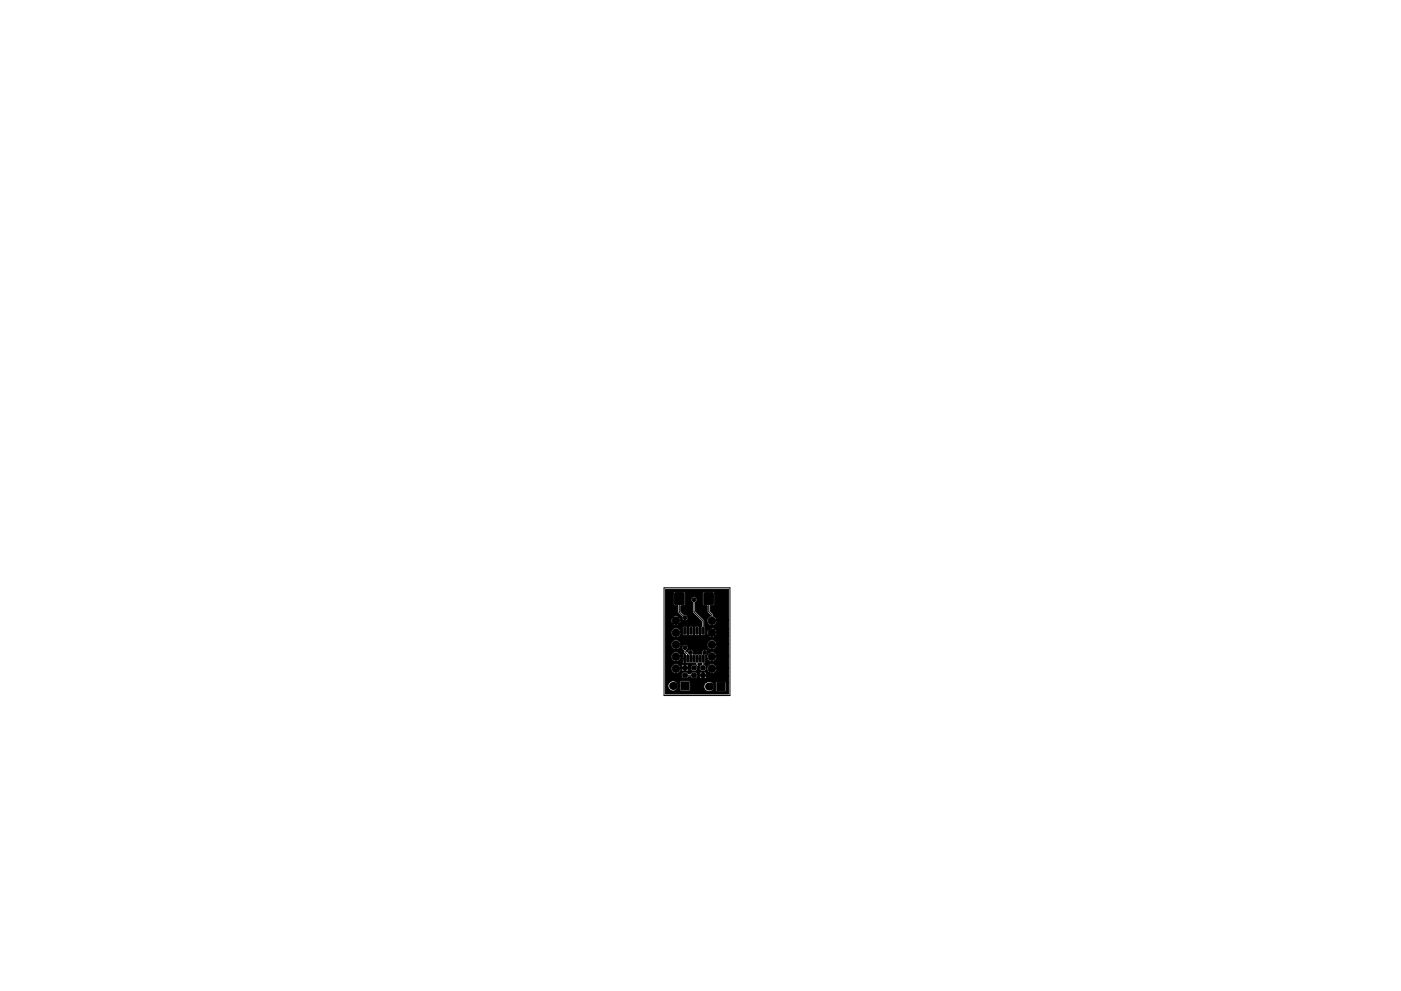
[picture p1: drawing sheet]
<svg xmlns="http://www.w3.org/2000/svg" width="297mm" height="210mm" viewBox="0 0 297 210" stroke-linecap="round" stroke-linejoin="round" font-family="sans-serif">
<path d="M140.8 124.7h14v22.9h-14zM144 127v2.9l1.2 1.2M145.2 137.4v.9l.6 .6v.8M146.4 138.4l.1 1.3h.6M147.1 127.2v2.6l2 1.9v2.1M148.4 139.7h-.6v1.4l-.7 .6M149.4 138.4l-.3 .4-.1 2.9M150.3 127v2.7l.6 .7v1.3M145.2 143.3h1.9" fill="none" stroke="#000" stroke-width=".21"/>
<g fill="#000" stroke="#000" stroke-width=".21">
<path d="M143.1 125.8h1.9v2.4h-1.9zM145 133.1l.4 .1-.1 1.3h-.3zM145 139l.4 .1-.1 1.3h-.3zM145.7 133.1l.4 .1-.1 1.3h-.4zM145.7 139l.4 .1-.1 1.3h-.4zM146.3 133.1l.4 .1-.1 1.3h-.3zM146.3 139l.4 .1-.1 1.3h-.3zM147 133.1l.4 .1-.1 1.3h-.4zM147 139l.4 .1-.1 1.3h-.4zM147.6 133.1l.4 .1-.1 1.3h-.3zM147.6 139l.4 .1-.1 1.3h-.3zM148.3 133.1l.4 .1-.1 1.3h-.4z"/>
<path d="M148.3 139l.4 .1-.1 1.3h-.4zM148.9 133.1l.4 .1-.1 1.3h-.3zM148.9 139l.4 .1-.1 1.3h-.3zM149.3 125.8h1.9v2.4h-1.9zM141.1 125h13.3v6.6h-2.4l-.3-.6-.5-.3v-.5l-.6-.6v-1.1h.6l.3-.4v-2.3l-.5-.3h-1.6l-.3 .2-.1 2.5 .3 .3h.6l.1 1.3 .6 .9a1.03 1.03 0 0 0-.7 1.2 1.03 1.03 0 0 0 1.2 .8 1.03 1.03 0 0 0 .9-1.1h2.4v1.9h-2.8l-.5-.3h-1.6l-.1-.3-.1-1.3-1.9-1.9 .1-2a.63 .63 0 0 0 .1-.9 .63 .63 0 0 0-1 .1 .63 .63 0 0 0 .2 .9l.1 2.1 1 1.1h-2a.67 .67 0 0 0-.9-.6l-.7-.7v-1.2h.7l.3-.3v-2.4l-.4-.3h-1.8l-.3 .4v2.2l.3 .4h.6v1.5l.9 .9v.1h-.6a.86 .86 0 0 0-1.4 0l.7 .7 .7-.7h.6l.1 .5 .4 .2h-.8l-.3-.7-.7 .7-.7-.7-.1 .1a.93 .93 0 0 0 .1 1.3l.7-.7 .7 .7 .3-.3v-.4h.9a.63 .63 0 0 0 .7-.7h2l.9 .9v.5h-4.8l-.7-.7-.7 .7a.86 .86 0 0 0 1.4 0h4.8v.5h-3.9l-.2 .2v1h-.4v-.2a1.03 1.03 0 0 0-1.7-.4 1.03 1.03 0 0 0 .4 1.7 1.03 1.03 0 0 0 1.3-1.1h.4l.1 .5 .1 .2h.9l.1-1.9v1.8l1.2 .1 .1-1.9v1.8l1.2 .1 .1-1.9v1.9h.8l.2-.2v-1.4h1.3l-.5 .3 .6 .7 .7-.7h2.8v.7h-2.4l-.4-.6-.7 .6-.7-.6h-.1a.93 .93 0 0 0 .1 1.3l.7-.7 .7 .7 .3-.3 .1-.4h2.4v.7h-2.8l-.7-.6-.6 .6v.2a.93 .93 0 0 0 1.3-.2h2.8v1.8h-2.4l-.1-.2a1.03 1.03 0 0 0-1.1-.8 1.03 1.03 0 0 0-.9 1h-5.6v-.2a1.03 1.03 0 0 0-1.7-.5 1.03 1.03 0 0 0 .4 1.7 1.03 1.03 0 0 0 1.3-1h5.6v.2a1.03 1.03 0 0 0 1.1 .9 1.03 1.03 0 0 0 1-1.1h2.4v2.5h-2.4l-.1-.2a1.03 1.03 0 0 0-1.4-.6h-.4l-.1-.2a.69 .69 0 0 0-.9-.3 .69 .69 0 0 0-.3 .9l-1.9-.1a.63 .63 0 0 0-.3-.9 .63 .63 0 0 0-.8 .6l-.3-.4a.63 .63 0 0 0 .2-1 .63 .63 0 0 0-.9 0 .63 .63 0 0 0 .1 1l.1 .4 .3 .4h-.5l-.1 .4h-.4v-.2a1.03 1.03 0 0 0-1.7-.4 1.03 1.03 0 0 0 .4 1.7 1.03 1.03 0 0 0 1.3-1.1h.4v.5h.5v-.9v.9l-.5 .1 .2 .9 .3-.1v-.9l.1 1 2.2-.1-.1 .4h-.6l-.3 .2h-.6l-.2-.2h-1l-.2 .2 .1 .5h.6v-.6v.6h.7v-.5h.6l-.1 .6h-2.1a1.03 1.03 0 0 0-1.5-.8 1.03 1.03 0 0 0 0 1.7 1.03 1.03 0 0 0 1.5-.7v-.2h.2l.1 .5 .6 .1v-.7v.6l.5 .1 .2-.2v-.4h.5l.1 .3 .2 .2h.9l.2-.2 .3-1.5h.7v.4l-.4 .4v.7l.3 .3 .9-.1 .1-.3 .1-.5-.4-.5 .1-2a.63 .63 0 0 0 .6-.6h.4h-.1a1.03 1.03 0 0 0 0 1.8 1.03 1.03 0 0 0 1.6-1h2.4v2.6h-2.4l-.1-.2a1.03 1.03 0 0 0-1.7-.5 1.03 1.03 0 0 0 .4 1.7l-2.1-.2-.1 .1-.1 .4h-.5l-.3-.5h-.8l-.3 .4h-.5l-.3-.4h-.7l-.3 .3-.1 .7 .4 .3h.8l.2-.3h.5l.4 .3h.7l.3-.2v-.6h.5l.1 .2h.6l.1-.6v.6h.6l.1-.5h.8a1.03 1.03 0 0 0 1.4-1h2.4v1.5h-6.1l.1 .5 .1 .1h.5v-.6l.1 .6h.6l.1-.6h4.6v1.5h-.5l-.2-.2h-1.7l-.2 .2v.9h-.4v-.2a1.08 1.08 0 0 0-1.5-.8h-3.6l-.2-.2h-1.8l-.1 .1v.9h-.4a1.08 1.08 0 0 0-1.6-.9 1.08 1.08 0 0 0-.2 1.8 1.08 1.08 0 0 0 1.8-.7v-.2h.4v.9l.1 .2h1.8l.2-.2v-1.7h3.6a1.08 1.08 0 0 0-.2 1.9 1.08 1.08 0 0 0 1.7-.9h.4v.9l.1 .1h1.9l.1-.2v-1.7h.5v2.4h-13.3zM144.4 144.7h1.7v1.7h-1.7zM144.8 141.3h.8v.8h-.8zM144.8 142.9h.8v.7h-.8zM146.7 142.9h.9v.7h-.9zM146.7 141.3h.9v.8h-.9zM148 146.1h.8v.7h-.8zM148 144.5h.8v.7h-.8z"/>
<path d="M148.6 142.9h.9v.7h-.9zM148.6 141.3h.9v.8h-.9zM152 144.8h1.7v1.7h-1.7z"/>
<circle cx="143.3" cy="131.7" r=".8"/>
<circle cx="143.3" cy="134.2" r=".8"/>
<circle cx="143.3" cy="139.3" r=".8"/>
<circle cx="143.3" cy="136.8" r=".8"/>
<circle cx="145.2" cy="131.1" r=".4"/>
<circle cx="145.2" cy="137.4" r=".4"/>
<circle cx="146.4" cy="138.4" r=".4"/>
<circle cx="147.1" cy="127.2" r=".4"/>
<circle cx="149.4" cy="138.4" r=".4"/>
<circle cx="150.9" cy="136.8" r=".8"/>
<circle cx="150.9" cy="139.3" r=".8"/>
<circle cx="150.9" cy="134.2" r=".8"/>
<circle cx="150.9" cy="131.7" r=".8"/>
<circle cx="143.3" cy="141.9" r=".8"/>
<circle cx="150.9" cy="141.9" r=".8"/>
</g>
<g fill="#000">
<circle cx="142.7" cy="145.5" r=".85"/>
<circle cx="150.3" cy="145.7" r=".85"/>
</g>
</svg>
